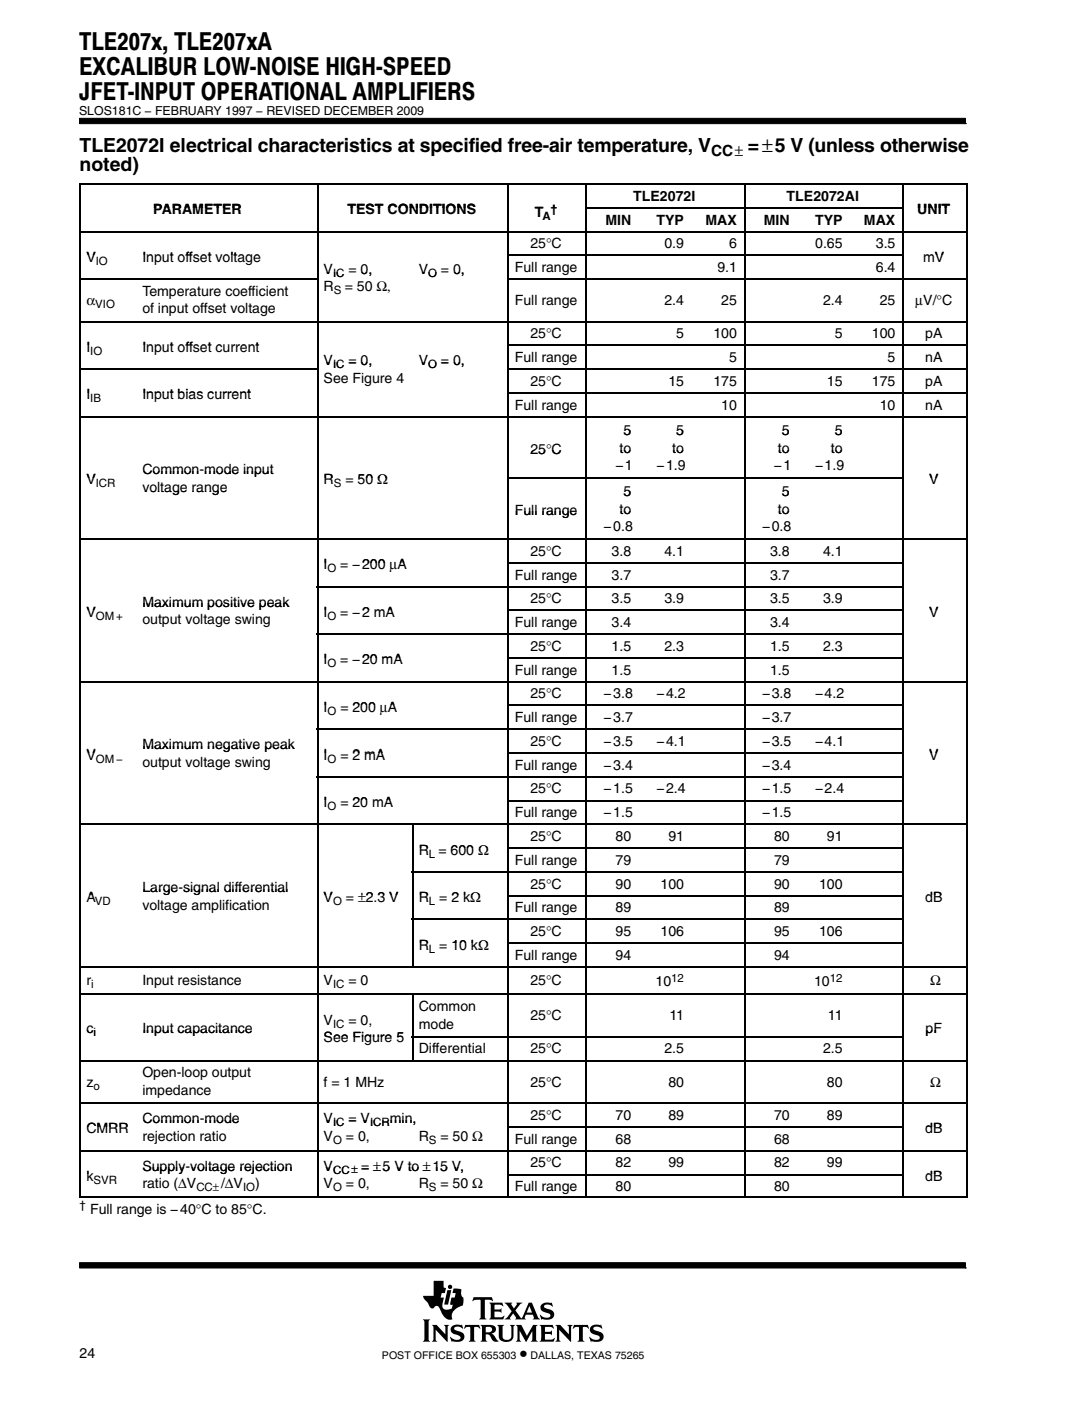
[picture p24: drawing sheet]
<svg xmlns="http://www.w3.org/2000/svg" width="216mm" height="280mm" viewBox="0 0 216 280" stroke-linecap="round" stroke-linejoin="round" font-family="sans-serif">
<defs><g id="words">
<g font-size="4.9">
<text x="15.8" y="10.1">TLE207x, TLE207xA</text>
<text x="15.8" y="15">EXCALIBUR LOW-NOISE HIGH-SPEED</text>
<text x="15.8" y="19.9">JFET-INPUT OPERATIONAL AMPLIFIERS</text>
</g>
<g font-size="3.9">
<text x="15.9" y="34.2">noted)</text>
<text x="15.9" y="30.4">TLE2072I electrical characteristics at specified free-air temperature, V</text>
<text x="149.3" y="30.4">=±5 V (unless otherwise</text>
</g>
<text font-size="3.5" x="103.7" y="271.2">•</text>
<text font-size="3.1" x="142" y="31.2">CC±</text>
<g font-size="2.8">
<text x="126.4" y="40.1">TLE2072I</text>
<text x="157.1" y="40.1">TLE2072AI</text>
<text x="30.6" y="42.8">PARAMETER</text>
<text x="69.4" y="42.8">TEST CONDITIONS</text>
<text x="106.8" y="43.4">T</text>
<text x="120.9" y="44.8">MIN</text>
<text x="131.1" y="44.8">TYP</text>
<text x="140.9" y="44.8">MAX</text>
<text x="152.5" y="44.8">MIN</text>
<text x="162.7" y="44.8">TYP</text>
<text x="172.5" y="44.8">MAX</text>
<text x="183.1" y="42.8">UNIT</text>
<text x="17.2" y="52.3">V</text>
<text x="28.4" y="52.3">Input offset voltage</text>
<text x="105.9" y="49.6">25°C</text>
<text x="132.7" y="49.6">0.9</text>
<text x="145.6" y="49.6">6</text>
<text x="162.8" y="49.6">0.65</text>
<text x="174.9" y="49.6">3.5</text>
<text x="184.3" y="52.3">mV</text>
<text x="28.4" y="59">Temperature coefficient</text>
<text x="64.6" y="54.6">V</text>
<text x="64.6" y="58.1">R</text>
<text x="68.8" y="58.1">= 50 Ω,</text>
<text x="69.6" y="54.6">= 0,</text>
<text x="72" y="54.6">0,</text>
<text x="83.6" y="54.6">V</text>
<text x="88" y="54.6">= 0,</text>
<text x="90.5" y="54.6">0,</text>
<text x="102.8" y="54.3">Full range</text>
<text x="143.2" y="54.3">9.1</text>
<text x="174.9" y="54.3">6.4</text>
<text x="17.2" y="60.9">α</text>
<text x="28.4" y="62.6">of input offset voltage</text>
<text x="102.8" y="60.9">Full range</text>
<text x="132.7" y="60.9">2.4</text>
<text x="144" y="60.9">25</text>
<text x="164.3" y="60.9">2.4</text>
<text x="175.6" y="60.9">25</text>
<text x="182.7" y="60.9">μV/°C</text>
<text x="17.2" y="70.2">I</text>
<text x="28.4" y="70.2">Input offset current</text>
<text x="105.9" y="67.5">25°C</text>
<text x="135" y="67.5">5</text>
<text x="142.4" y="67.5">100</text>
<text x="166.7" y="67.5">5</text>
<text x="174.1" y="67.5">100</text>
<text x="184.7" y="67.5">pA</text>
<text x="64.6" y="72.9">V</text>
<text x="64.6" y="76.4">See Figure 4</text>
<text x="69.6" y="72.9">= 0,</text>
<text x="83.6" y="72.9">V</text>
<text x="88" y="72.9">= 0,</text>
<text x="102.8" y="72.3">Full range</text>
<text x="105.9" y="77">25°C</text>
<text x="133.4" y="77">15</text>
<text x="142.4" y="77">175</text>
<text x="145.6" y="72.3">5</text>
<text x="165.1" y="77">15</text>
<text x="174.1" y="77">175</text>
<text x="177.2" y="72.3">5</text>
<text x="184.7" y="72.3">nA</text>
<text x="184.7" y="77">pA</text>
<text x="17.2" y="79.7">I</text>
<text x="28.4" y="79.7">Input bias current</text>
<text x="102.8" y="81.8">Full range</text>
<text x="144" y="81.8">10</text>
<text x="175.6" y="81.8">10</text>
<text x="184.7" y="81.7">nA</text>
<text x="124.5" y="86.8">5</text>
<text x="135" y="86.8">5</text>
<text x="156.1" y="86.8">5</text>
<text x="166.7" y="86.8">5</text>
<text x="28.4" y="94.6">Common-mode input</text>
<text x="28.4" y="94.6">Common mode input</text>
<text x="105.9" y="90.5">25°C</text>
<text x="105.9" y="90.5">25 C</text>
<text x="122.9" y="93.8">−1</text>
<text x="123.7" y="90.3">to</text>
<text x="131.1" y="93.8">−1.9</text>
<text x="134.2" y="90.3">to</text>
<text x="154.5" y="93.8">−1</text>
<text x="155.3" y="90.3">to</text>
<text x="162.7" y="93.8">−1.9</text>
<text x="165.9" y="90.3">to</text>
<text x="17.2" y="96.6">V</text>
<text x="28.4" y="98.1">voltage range</text>
<text x="64.6" y="96.6">R</text>
<text x="69" y="96.7">= 50 Ω</text>
<text x="71.4" y="96.6">50 Ω</text>
<text x="124.5" y="99">5</text>
<text x="156.1" y="99">5</text>
<text x="185.5" y="96.6">V</text>
<text x="102.8" y="102.7">Full range</text>
<text x="120.5" y="106">−0.8</text>
<text x="123.7" y="102.5">to</text>
<text x="152.2" y="106">−0.8</text>
<text x="155.3" y="102.5">to</text>
<text x="64.6" y="113.6">I</text>
<text x="67.9" y="113.6">= −200 μA</text>
<text x="72.3" y="113.6">200</text>
<text x="79.4" y="113.6">A</text>
<text x="105.9" y="110.9">25°C</text>
<text x="122.1" y="110.9">3.8</text>
<text x="132.7" y="110.9">4.1</text>
<text x="153.8" y="110.9">3.8</text>
<text x="164.3" y="110.9">4.1</text>
<text x="102.8" y="115.6">Full range</text>
<text x="122.1" y="115.6">3.7</text>
<text x="153.8" y="115.6">3.7</text>
<text x="17.2" y="123.1">V</text>
<text x="28.4" y="121">Maximum positive peak</text>
<text x="28.4" y="124.6">output voltage swing</text>
<text x="64.6" y="123.1">I</text>
<text x="67.9" y="123.1">= −2 mA</text>
<text x="72.3" y="123.1">2 mA</text>
<text x="102.8" y="125.1">Full range</text>
<text x="105.9" y="120.4">25°C</text>
<text x="122.1" y="120.4">3.5</text>
<text x="122.1" y="125.1">3.4</text>
<text x="132.7" y="120.4">3.9</text>
<text x="153.8" y="120.4">3.5</text>
<text x="153.8" y="125.1">3.4</text>
<text x="164.3" y="120.4">3.9</text>
<text x="185.5" y="123.1">V</text>
<text x="105.9" y="129.9">25°C</text>
<text x="122.1" y="129.9">1.5</text>
<text x="132.7" y="129.9">2.3</text>
<text x="153.8" y="129.9">1.5</text>
<text x="164.3" y="129.9">2.3</text>
<text x="64.6" y="132.6">I</text>
<text x="67.9" y="132.6">= −20 mA</text>
<text x="72.3" y="132.6">20 mA</text>
<text x="102.8" y="134.6">Full range</text>
<text x="122.1" y="134.6">1.5</text>
<text x="153.8" y="134.6">1.5</text>
<text x="64.6" y="142.1">I</text>
<text x="68" y="142.1">= 200</text>
<text x="70.4" y="142.1">200 μA</text>
<text x="77.5" y="142.1">A</text>
<text x="105.9" y="139.4">25°C</text>
<text x="120.5" y="139.4">−3.8</text>
<text x="131.1" y="139.4">−4.2</text>
<text x="152.2" y="139.4">−3.8</text>
<text x="162.7" y="139.4">−4.2</text>
<text x="28.4" y="149.5">Maximum negative peak</text>
<text x="102.8" y="144.1">Full range</text>
<text x="105.9" y="148.8">25°C</text>
<text x="120.5" y="144.1">−3.7</text>
<text x="120.5" y="148.8">−3.5</text>
<text x="131.1" y="148.8">−4.1</text>
<text x="152.2" y="144.1">−3.7</text>
<text x="152.2" y="148.8">−3.5</text>
<text x="162.7" y="148.8">−4.1</text>
<text x="17.2" y="151.5">V</text>
<text x="28.4" y="153">output voltage swing</text>
<text x="64.6" y="151.5">I</text>
<text x="68" y="151.6">= 2 mA</text>
<text x="70.4" y="151.5">2 mA</text>
<text x="102.8" y="153.6">Full range</text>
<text x="120.5" y="153.6">−3.4</text>
<text x="152.2" y="153.6">−3.4</text>
<text x="185.5" y="151.5">V</text>
<text x="64.6" y="161">I</text>
<text x="68" y="161">= 20 mA</text>
<text x="70.4" y="161">20 mA</text>
<text x="105.9" y="158.3">25°C</text>
<text x="120.5" y="158.3">−1.5</text>
<text x="131.1" y="158.3">−2.4</text>
<text x="152.2" y="158.3">−1.5</text>
<text x="162.7" y="158.3">−2.4</text>
<text x="102.8" y="163.1">Full range</text>
<text x="105.9" y="167.8">25°C</text>
<text x="120.5" y="163.1">−1.5</text>
<text x="122.9" y="167.8">80</text>
<text x="133.4" y="167.8">91</text>
<text x="152.2" y="163.1">−1.5</text>
<text x="154.5" y="167.8">80</text>
<text x="165.1" y="167.8">91</text>
<text x="83.6" y="170.5">R = 600 Ω</text>
<text x="83.6" y="170.5">R</text>
<text x="90" y="170.5">600 Ω</text>
<text x="102.8" y="172.6">Full range</text>
<text x="122.9" y="172.6">79</text>
<text x="154.5" y="172.6">79</text>
<text x="28.4" y="178">Large-signal differential</text>
<text x="28.4" y="178">Large signal differential</text>
<text x="105.9" y="177.3">25°C</text>
<text x="122.9" y="177.3">90</text>
<text x="131.9" y="177.3">100</text>
<text x="154.5" y="177.3">90</text>
<text x="163.5" y="177.3">100</text>
<text x="17.2" y="180">A</text>
<text x="28.4" y="181.5">voltage amplification</text>
<text x="64.6" y="180">V</text>
<text x="69.1" y="180">= ±2 3 V</text>
<text x="71.5" y="180">±2.3 V</text>
<text x="83.6" y="180">R</text>
<text x="87.7" y="180">= 2 kΩ</text>
<text x="90.1" y="180">2 kΩ</text>
<text x="102.8" y="182.1">Full range</text>
<text x="122.9" y="182.1">89</text>
<text x="154.5" y="182.1">89</text>
<text x="184.7" y="180">dB</text>
<text x="83.6" y="189.5">R</text>
<text x="87.7" y="189.5">= 10 kΩ</text>
<text x="90.1" y="189.5">10 kΩ</text>
<text x="102.8" y="191.5">Full range</text>
<text x="105.9" y="186.8">25°C</text>
<text x="122.9" y="186.8">95</text>
<text x="122.9" y="191.5">94</text>
<text x="131.9" y="186.8">106</text>
<text x="154.5" y="186.8">95</text>
<text x="154.5" y="191.5">94</text>
<text x="163.5" y="186.8">106</text>
<text x="17.2" y="196.6">r</text>
<text x="28.4" y="196.6">Input resistance</text>
<text x="64.6" y="196.6">V</text>
<text x="69.6" y="196.6">= 0</text>
<text x="105.9" y="196.6">25°C</text>
<text x="130.9" y="196.7">10</text>
<text x="162.5" y="196.7">10</text>
<text x="185.7" y="196.6">Ω</text>
<text x="83.6" y="201.7">Common</text>
<text x="105.9" y="203.6">25°C</text>
<text x="133.6" y="203.6">11</text>
<text x="165.3" y="203.6">11</text>
<text x="17.2" y="206.1">c</text>
<text x="28.4" y="206.1">Input capacitance</text>
<text x="64.6" y="204.4">V</text>
<text x="64.6" y="208">See Figure 5</text>
<text x="69.6" y="204.4">= 0,</text>
<text x="83.6" y="205.3">mode</text>
<text x="184.8" y="206.1">pF</text>
<text x="28.4" y="215">Open-loop output</text>
<text x="83.6" y="210.2">Differential</text>
<text x="105.9" y="210.2">25°C</text>
<text x="132.7" y="210.2">2.5</text>
<text x="164.3" y="210.2">2.5</text>
<text x="17.2" y="216.9">z</text>
<text x="28.4" y="218.5">impedance</text>
<text x="64.6" y="216.9">f = 1 MHz</text>
<text x="105.9" y="216.9">25°C</text>
<text x="133.4" y="216.9">80</text>
<text x="165.1" y="216.9">80</text>
<text x="185.7" y="216.9">Ω</text>
<text x="17.2" y="226.2">CMRR</text>
<text x="28.4" y="224.1">Common-mode</text>
<text x="28.4" y="224.1">Common mode</text>
<text x="28.4" y="227.7">rejection ratio</text>
<text x="64.6" y="224.1">V</text>
<text x="64.6" y="227.7">V</text>
<text x="69.1" y="227.7">= 0,</text>
<text x="69.6" y="224.1">= V</text>
<text x="77.8" y="224.1">min,</text>
<text x="83.6" y="227.7">R</text>
<text x="88" y="227.7">= 50 Ω</text>
<text x="105.9" y="223.5">25°C</text>
<text x="122.9" y="223.5">70</text>
<text x="133.4" y="223.5">89</text>
<text x="154.5" y="223.5">70</text>
<text x="165.1" y="223.5">89</text>
<text x="184.7" y="226.2">dB</text>
<text x="28.4" y="233.6">Supply-voltage rejection</text>
<text x="28.4" y="233.6">Supply voltage rejection</text>
<text x="64.6" y="233.6">V</text>
<text x="72.1" y="233.6">= ±5 V to ±15 V,</text>
<text x="102.8" y="228.2">Full range</text>
<text x="105.9" y="233">25°C</text>
<text x="122.9" y="228.2">68</text>
<text x="122.9" y="233">82</text>
<text x="133.4" y="233">99</text>
<text x="154.5" y="228.2">68</text>
<text x="154.5" y="233">82</text>
<text x="165.1" y="233">99</text>
<text x="17.2" y="235.7">k</text>
<text x="28.4" y="237.1">ratio (ΔV</text>
<text x="44.1" y="237.1">/ΔV</text>
<text x="50.9" y="237.1">)</text>
<text x="64.6" y="237.1">V</text>
<text x="69.1" y="237.1">= 0,</text>
<text x="83.6" y="237.1">R</text>
<text x="88" y="237.1">= 50 Ω</text>
<text x="102.8" y="237.7">Full range</text>
<text x="122.9" y="237.7">80</text>
<text x="154.5" y="237.7">80</text>
<text x="184.7" y="235.7">dB</text>
<text x="18" y="242.2">Full range is −40°C to 85°C.</text>
<text x="15.9" y="270.9">24</text>
</g>
<text font-size="2.5" x="15.8" y="22.9">SLOS181C − FEBRUARY 1997 − REVISED DECEMBER 2009</text>
<g font-size="2.3">
<text x="108.3" y="44">A</text>
<text x="110" y="42.5">†</text>
<text x="19.1" y="52.9">IO</text>
<text x="66.5" y="55.2">IC</text>
<text x="66.7" y="58.7">S</text>
<text x="85.5" y="55.2">O</text>
<text x="19" y="61.5">VIO</text>
<text x="18" y="70.8">IO</text>
<text x="66.5" y="73.5">IC</text>
<text x="85.5" y="73.5">O</text>
<text x="18" y="80.3">IB</text>
<text x="19.1" y="97.3">ICR</text>
<text x="66.7" y="97.3">S</text>
<text x="65.4" y="114.2">O</text>
<text x="19.1" y="123.7">OM+</text>
<text x="65.4" y="123.7">O</text>
<text x="65.4" y="133.2">O</text>
<text x="65.4" y="142.7">O</text>
<text x="19.1" y="152.2">OM−</text>
<text x="65.4" y="152.2">O</text>
<text x="65.4" y="161.6">O</text>
<text x="85.6" y="171.1">L</text>
<text x="18.9" y="180.6">VD</text>
<text x="66.5" y="180.6">O</text>
<text x="85.6" y="180.6">L</text>
<text x="85.6" y="190.1">L</text>
<text x="18.2" y="197.2">i</text>
<text x="66.5" y="197.2">IC</text>
<text x="134" y="195.9">12</text>
<text x="165.7" y="195.9">12</text>
<text x="18.7" y="206.7">i</text>
<text x="66.5" y="205">IC</text>
<text x="18.7" y="217.5">o</text>
<text x="66.5" y="224.7">IC</text>
<text x="73.9" y="224.7">ICR</text>
<text x="66.5" y="228.3">O</text>
<text x="85.6" y="228.3">S</text>
<text x="18.7" y="236.3">SVR</text>
<text x="39.2" y="237.7">CC±</text>
<text x="48.5" y="237.7">IO</text>
<text x="66.5" y="234.2">CC±</text>
<text x="66.5" y="237.7">O</text>
<text x="85.6" y="237.7">S</text>
<text x="15.9" y="241.3">†</text>
</g>
<g font-size="2.1">
<text x="76.3" y="271.2">POST OFFICE BOX 655303</text>
<text x="105.9" y="271.2">DALLAS, TEXAS 75265</text>
</g>
</g></defs>
<g fill="#000" stroke="#000" stroke-width=".2">
<path d="M15.9 23.6v1.1h176.9v-1.1z" fill-rule="evenodd"/>
<path d="M15.9 252v1h176.9v-1z" fill-rule="evenodd"/>
</g>
<g fill="#000">
<path d="M89.3 257.4h.8l-.6 2.9h-.8z"/>
<path d="M84.4 263.3h1.5l-.3 .3v3.8l.3 .3h-1.5l.3-.5v-3.4z" fill-rule="evenodd"/>
<path d="M86.2 264.4h1l1.7 1.9v-1.5l-.3-.4h1.1l-.3 .3v3.1l-2.4-2.5v2l.3 .4h-1.1l.3-.5v-2.3z" fill-rule="evenodd"/>
<path d="M86.6 255.6h2v1.3l.4 .1-.2 1h-.6l-.2 .9h.6l-.2 1.1a.93 .93 0 0 0 .1 1.1 .93 .93 0 0 0 1.1 .2l.6-.2 .2-.8h-.5l.2-1.4h.7l.2-.9h-.7l.3-.9 1.5 .2v.9l.1 .5 .3 .2v.7l-.1 .9-.6 .2a2.75 2.75 0 0 0-1.6 1.9l.1 .6-.3 .1a1.67 1.67 0 0 1-1.8-1.3l-.3-.7a.68 .68 0 0 0-.5-.7 .68 .68 0 0 0-.8 .4h-.1a.74 .74 0 0 1-.9-.6l-1-1.4-.1-.4h2.1z" fill-rule="evenodd"/>
<path d="M90.2 264.7a2.09 2.09 0 0 1 1.9-.3l.1-.1 .3 .8h-.1a1.23 1.23 0 0 0-1.7-.1l.1 .4 .9 .3a1.07 1.07 0 0 1 1 1.3 1.07 1.07 0 0 1-1.4 .8l-.9-.2-.2 .1-.4-.9 .1-.1a1.38 1.38 0 0 0 2.1 .3 1.72 1.72 0 0 0-1.5-.9 .91 .91 0 0 1-.3-1.4z" fill-rule="evenodd"/>
<path d="M92.9 264.4h2.8l.2 .7-.5-.3h-.6l-.1 .1v2.4l.3 .4h-1.4l.2-.2 .1-.3v-2.3l-.7-.1-.6 .3z" fill-rule="evenodd"/>
<path d="M94.6 258.8h3.6l.2 .9-.6-.3-1 .1v3.4l.3 .4h-1.4l.3-.4v-3.4l-1-.1-.7 .2z" fill-rule="evenodd"/>
<path d="M95.9 264.4h2.1a.85 .85 0 0 1 1 .8 .85 .85 0 0 1-.9 .9l.5 .3 .6 .9 .4 .3-.2 .1a1.11 1.11 0 0 1-1.4-.9l-.3-.4-.7-.1v1l.3 .4h-1.4l.3-.5v-2.3z" fill-rule="evenodd"/>
<path d="M97.7 259.9h2.6l.2 .8-.7-.4-1.1 .1v.9h1.1l.3-.2v.9l-.3-.3h-1.1v1l.1 .2h1.3l.5-.4 .1 .1-.2 .7h-2.8l.3-.6v-2.2z" fill-rule="evenodd"/>
<path d="M99.3 264.4h1.3l-.3 .3v2.1l.3 .5a1.07 1.07 0 0 0 1.4-.3l.1-2.1-.3-.5h1l-.3 .3v1.9a1.34 1.34 0 0 1-1.9 1.1 1.08 1.08 0 0 1-1-1.1v-1.9z" fill-rule="evenodd"/>
<path d="M103 264.4h1.1l1.1 2.2 1.2-2.2h.9l-.3 .4v2.5l.4 .4h-1.4l.3-.4v-1.7l-1.3 2.2-1.3-2.3v1.8l.4 .4h-1.1l.3-.5v-2.3z" fill-rule="evenodd"/>
<path d="M100.7 259.9h1.6l-.2 .5 .5 .7 .6-.9-.1-.3h1.2l-.5 .4-.9 1.2 1.2 1.6 1.5-3.2h.6l1.2 2.9 .4 .5-1.4-.1a.24 .24 0 0 0 .2-.2 .24 .24 0 0 0 0-.2l-.2-.5h-1.4l-.3 .7 .3 .3h-2.2l.2-.4-.5-.8-.7 .8 .2 .4h-1.3l.6-.5 .9-1.1z" fill-rule="evenodd"/>
<path d="M108.2 260.3a1.87 1.87 0 0 1 1.4-.4l.4 .1 .2-.1 .1 .8a1.24 1.24 0 0 0-1.7-.1l.1 .3 .7 .3a1.08 1.08 0 0 1 1.3 1 1.08 1.08 0 0 1-1.2 1.1l-1.2-.1-.2 .1-.3-.9 .8 .5h.7a.47 .47 0 0 0 .6-.4 .47 .47 0 0 0-.5-.5h-.2a1.11 1.11 0 0 1-1.2-1.6z" fill-rule="evenodd"/>
<path d="M107.7 264.4h2.6l.2 .7-.6-.3-1.1 .1v.9h1l.4-.3v.9l-.3-.2h-1.1v1l1.4 .1 .5-.3-.2 .7h-2.8l.3-.3 .1-1.1-.1-1.6z" fill-rule="evenodd"/>
<path d="M110.9 264.4h1l1.7 1.9v-1.5l-.3-.4h1l-.3 .4v3l-2.4-2.5v2l.3 .4h-1l.3-.4v-2.5z" fill-rule="evenodd"/>
<path d="M114.6 264.4h2.8l.2 .7-.5-.3h-.6l-.1 .1v2.4l.3 .4h-1.4l.3-.4v-2.4l-.1-.1h-.6l-.6 .3z" fill-rule="evenodd"/>
<path d="M118.1 264.6l.5-.2h1.3l.1-.1 .3 .8h-.1a1.13 1.13 0 0 0-1.7-.1l.1 .4 .8 .2a1.07 1.07 0 0 1 1.1 1.1 1.07 1.07 0 0 1-1.2 1.1l-1.1-.2-.2 .1-.4-.9a1.82 1.82 0 0 0 2 .4h.1a.53 .53 0 0 0-.1-.7 .53 .53 0 0 0-.6-.1 1.09 1.09 0 0 1-1-.6 1.09 1.09 0 0 1 .1-1.2z" fill-rule="evenodd"/>
<circle cx="89.9" cy="256.8" r=".42"/>
</g>
<g fill="#fff">
<path d="M105.7 260.6l.5 1.3h-1z"/>
<path d="M97 264.8h.2a.67 .67 0 0 1 .8 0 .67 .67 0 0 1 .2 .7l-.5 .3-.7 .1z" fill-rule="evenodd"/>
</g>
<g fill="none" stroke="#000" stroke-width=".32">
<path d="M15.9 36.8h177.3M16 36.6v202.3M63.4 36.6v202.3M101.4 36.6v202.3M117 36.6v202.3M148.7 36.6v202.3M180.3 36.6v202.3M193 36.6v202.3M15.9 46.2h177.3M15.9 55.7h47.4M101.2 51h79M101.2 55.7h92"/>
<path d="M116.9 41.5h63.3M15.9 64.2h177.3M15.9 73.7h47.4M101.2 68.9h92M101.2 73.7h92M101.2 78.4h92M15.9 83.2h177.3M101.2 95.4h79M15.9 107.6h177.3M63.3 117.1h116.9M101.2 112.3h79M15.9 136h177.3"/>
<path d="M63.3 126.6h116.9M101.2 121.8h79M101.2 131.3h79M63.3 145.5h116.9M63.3 155h116.9M101.2 140.8h79M101.2 150.3h79M101.2 159.8h79M15.9 164.5h177.3M82.2 174h98M82.4 164.3v28.5M101.2 169.2h79"/>
<path d="M101.2 178.7h79M15.9 193h177.3M15.9 198.4h177.3M82.2 183.5h98M82.4 198.3v13.2M101.2 188.2h79M15.9 211.6h177.3M82.2 206.9h98M15.9 220.2h177.3M15.9 229.6h177.3M15.9 238.8h177.3M101.2 224.9h79"/>
<path d="M101.2 234.4h79"/>
</g>
<use href="#words"/>
</svg>
